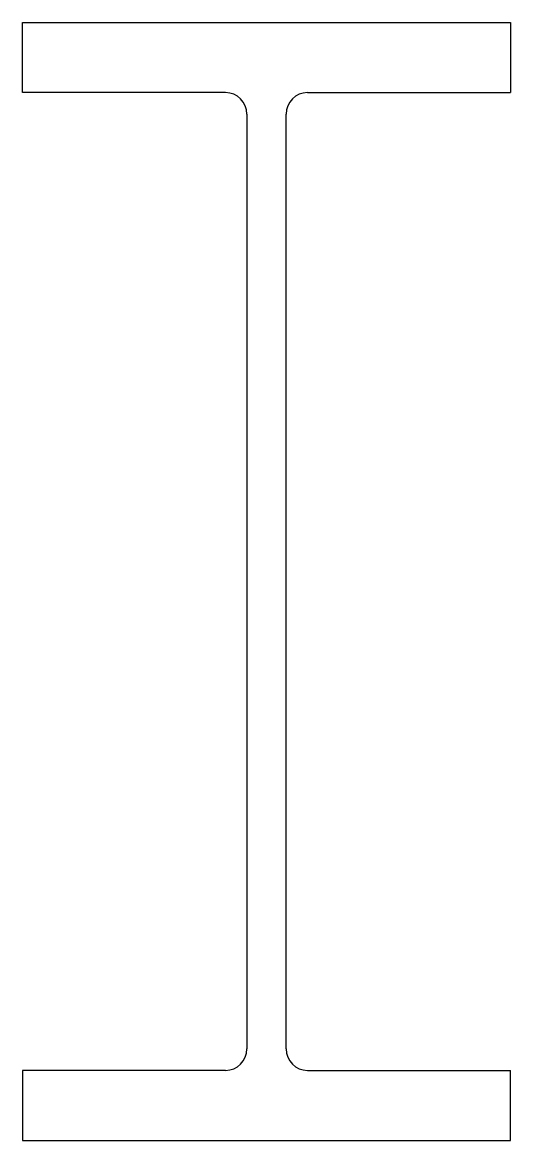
# Model space of a CAD drawing. Extents: x 0 to 431, y 0 to 987.
import ezdxf

# ---------------------------------------------------------------- set-up
doc = ezdxf.new("R2010")
doc.units = 0
doc.layers.get('0').update_dxf_attribs({"linetype": 'CONTINUOUS'})

msp = doc.modelspace()

# ---------------------------------------------------------------- linework, layer by layer
for p, q in [((0, 987), (431, 987)), ((0, 925), (0, 987)), ((431, 987), (431, 925)), ((179.25, 925), (0, 925)), ((251.75, 925), (431, 925)), ((198.25, 906), (198.25, 81)), ((232.75, 81), (232.75, 906)), ((179.25, 62), (0, 62)), ((0, 62), (0, 0)), ((251.75, 62), (431, 62)), ((431, 0), (431, 62)), ((0, 0), (431, 0))]:
    msp.add_line(p, q)
for centre, start, end in [((179.25, 906), 0, 90), ((251.75, 906), 90, 180), ((179.25, 81), 270, 0), ((251.75, 81), 180, 270)]:
    msp.add_arc(centre, 19, start, end)

doc.saveas('drawing.dxf')
